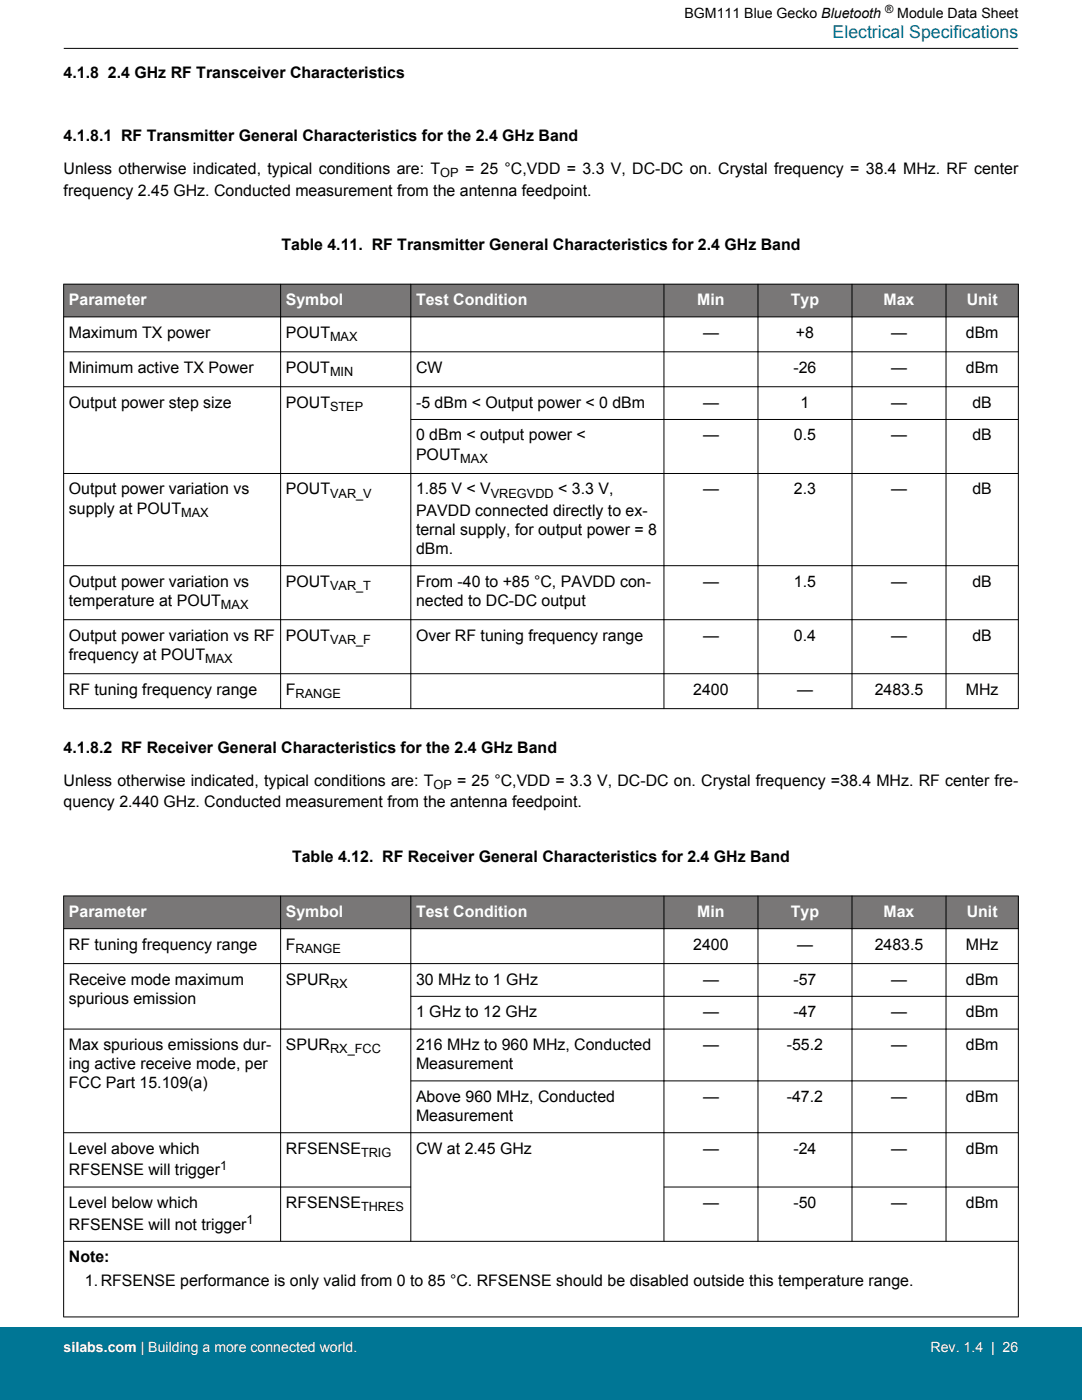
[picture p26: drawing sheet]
<svg xmlns="http://www.w3.org/2000/svg" width="216mm" height="279mm" viewBox="0 0 216 279" stroke-linecap="round" stroke-linejoin="round" font-family="sans-serif">
<defs><g id="words">
<text font-size="3.5" fill="#007695" x="166.1" y="7.5">Electrical Specifications</text>
<g font-size="3.2">
<text x="12.7" y="15.5">4.1.8 2.4 GHz RF Transceiver Characteristics</text>
<text x="12.7" y="28.2">4.1.8.1 RF Transmitter General Characteristics for the 2.4 GHz Band</text>
<text x="12.7" y="34.8">Unless otherwise indicated, typical conditions are: T</text>
<text x="92.8" y="34.8">= 25 °C,VDD = 3.3 V, DC-DC on. Crystal frequency = 38.4 MHz. RF center</text>
<text x="12.7" y="39">frequency 2.45 GHz. Conducted measurement from the antenna feedpoint.</text>
<text x="56.2" y="49.9">Table 4.11. RF Transmitter General Characteristics for 2.4 GHz Band</text>
<text x="13.7" y="67.4">Maximum TX power</text>
<text x="57" y="67.4">POUT</text>
<text x="140.3" y="67.4">—</text>
<text x="158.8" y="67.4">+8</text>
<text x="177.8" y="67.4">—</text>
<text x="192.7" y="67.4">dBm</text>
<text x="13.7" y="74.4">Minimum active TX Power</text>
<text x="57" y="74.4">POUT</text>
<text x="83" y="74.4">CW</text>
<text x="158.3" y="74.4">-26</text>
<text x="177.8" y="74.4">—</text>
<text x="192.7" y="74.4">dBm</text>
<text x="13.7" y="81.4">Output power step size</text>
<text x="57" y="81.4">POUT</text>
<text x="83" y="81.4">-5 dBm &lt; Output power &lt; 0 dBm</text>
<text x="140.3" y="81.4">—</text>
<text x="159.7" y="81.4">1</text>
<text x="177.8" y="81.4">—</text>
<text x="194" y="81.4">dB</text>
<text x="83" y="87.9">0 dBm &lt; output power &lt;</text>
<text x="140.3" y="87.9">—</text>
<text x="158.4" y="87.9">0.5</text>
<text x="177.8" y="87.9">—</text>
<text x="194" y="87.9">dB</text>
<text x="83" y="91.7">POUT</text>
<text x="13.7" y="98.7">Output power variation vs</text>
<text x="57" y="98.7">POUT</text>
<text x="83" y="98.7">1.85 V &lt; V</text>
<text x="111.4" y="98.7">&lt; 3.3 V,</text>
<text x="140.3" y="98.7">—</text>
<text x="158.4" y="98.7">2.3</text>
<text x="177.8" y="98.7">—</text>
<text x="194" y="98.7">dB</text>
<text x="13.7" y="102.5">supply at POUT</text>
<text x="83" y="102.9">PAVDD connected directly to ex-</text>
<text x="83" y="106.7">ternal supply, for output power = 8</text>
<text x="83" y="110.5">dBm.</text>
<text x="13.7" y="117.1">Output power variation vs</text>
<text x="57" y="117.1">POUT</text>
<text x="83" y="117.1">From -40 to +85 °C, PAVDD con-</text>
<text x="140.3" y="117.1">—</text>
<text x="158.4" y="117.1">1.5</text>
<text x="177.8" y="117.1">—</text>
<text x="194" y="117.1">dB</text>
<text x="13.7" y="120.9">temperature at POUT</text>
<text x="83" y="120.9">nected to DC-DC output</text>
<text x="13.7" y="127.9">Output power variation vs RF</text>
<text x="13.7" y="131.7">frequency at POUT</text>
<text x="57" y="127.9">POUT</text>
<text x="83" y="127.9">Over RF tuning frequency range</text>
<text x="140.3" y="127.9">—</text>
<text x="158.4" y="127.9">0.4</text>
<text x="177.8" y="127.9">—</text>
<text x="194" y="127.9">dB</text>
<text x="13.7" y="138.6">RF tuning frequency range</text>
<text x="57" y="138.6">F</text>
<text x="138.3" y="138.6">2400</text>
<text x="159" y="138.6">—</text>
<text x="174.5" y="138.6">2483.5</text>
<text x="192.7" y="138.6">MHz</text>
<text x="12.7" y="150.2">4.1.8.2 RF Receiver General Characteristics for the 2.4 GHz Band</text>
<text x="12.7" y="161.1">quency 2.440 GHz. Conducted measurement from the antenna feedpoint.</text>
<text x="12.7" y="156.9">Unless otherwise indicated, typical conditions are: T</text>
<text x="91.2" y="156.9">= 25 °C,VDD = 3.3 V, DC-DC on. Crystal frequency =38.4 MHz. RF center fre-</text>
<text x="58.3" y="172">Table 4.12. RF Receiver General Characteristics for 2.4 GHz Band</text>
<text x="13.7" y="189.5">RF tuning frequency range</text>
<text x="57" y="189.5">F</text>
<text x="138.3" y="189.5">2400</text>
<text x="159" y="189.5">—</text>
<text x="174.5" y="189.5">2483.5</text>
<text x="192.7" y="189.5">MHz</text>
<text x="13.7" y="196.5">Receive mode maximum</text>
<text x="57" y="196.5">SPUR</text>
<text x="83" y="196.5">30 MHz to 1 GHz</text>
<text x="140.3" y="196.5">—</text>
<text x="158.3" y="196.5">-57</text>
<text x="177.8" y="196.5">—</text>
<text x="192.7" y="196.5">dBm</text>
<text x="13.7" y="200.3">spurious emission</text>
<text x="83" y="203">1 GHz to 12 GHz</text>
<text x="140.3" y="203">—</text>
<text x="158.3" y="203">-47</text>
<text x="177.8" y="203">—</text>
<text x="192.7" y="203">dBm</text>
<text x="13.7" y="209.6">Max spurious emissions dur-</text>
<text x="57" y="209.6">SPUR</text>
<text x="83" y="209.6">216 MHz to 960 MHz, Conducted</text>
<text x="140.3" y="209.6">—</text>
<text x="157" y="209.6">-55.2</text>
<text x="177.8" y="209.6">—</text>
<text x="192.7" y="209.6">dBm</text>
<text x="13.7" y="213.4">ing active receive mode, per</text>
<text x="83" y="213.4">Measurement</text>
<text x="13.7" y="217.2">FCC Part 15.109(a)</text>
<text x="83" y="219.9">Above 960 MHz, Conducted</text>
<text x="140.3" y="219.9">—</text>
<text x="157" y="219.9">-47.2</text>
<text x="177.8" y="219.9">—</text>
<text x="192.7" y="219.9">dBm</text>
<text x="83" y="223.7">Measurement</text>
<text x="13.7" y="230.2">Level above which</text>
<text x="57" y="230.2">RFSENSE</text>
<text x="83" y="230.2">CW at 2.45 GHz</text>
<text x="140.3" y="230.2">—</text>
<text x="158.3" y="230.2">-24</text>
<text x="177.8" y="230.2">—</text>
<text x="192.7" y="230.2">dBm</text>
<text x="13.7" y="234.5">RFSENSE will trigger</text>
<text x="13.7" y="241.1">Level below which</text>
<text x="13.7" y="245.4">RFSENSE will not trigger</text>
<text x="57" y="241.1">RFSENSE</text>
<text x="140.3" y="241.1">—</text>
<text x="158.3" y="241.1">-50</text>
<text x="177.8" y="241.1">—</text>
<text x="192.7" y="241.1">dBm</text>
<text x="13.7" y="251.9">Note:</text>
<text x="16.9" y="256.7">1.RFSENSE performance is only valid from 0 to 85 °C. RFSENSE should be disabled outside this temperature range.</text>
</g>
<g font-size="3.2" fill="#fff">
<text x="13.7" y="60.9">Parameter</text>
<text x="57" y="60.9">Symbol</text>
<text x="83" y="60.9">Test Condition</text>
<text x="139.1" y="60.9">Min</text>
<text x="157.8" y="60.9">Typ</text>
<text x="176.3" y="60.9">Max</text>
<text x="192.9" y="60.9">Unit</text>
<text x="13.7" y="183">Parameter</text>
<text x="57" y="183">Symbol</text>
<text x="83" y="183">Test Condition</text>
<text x="139.1" y="183">Min</text>
<text x="157.8" y="183">Typ</text>
<text x="176.3" y="183">Max</text>
<text x="192.9" y="183">Unit</text>
</g>
<g font-size="2.8">
<text x="136.6" y="3.5">BGM111 Blue Gecko Bluetooth</text>
<text x="179" y="3.5">Module Data Sheet</text>
</g>
<g font-size="2.8" fill="#fff">
<text x="12.7" y="269.9">silabs.com | Building a more connected world.</text>
<text x="185.7" y="269.9">Rev. 1.4 | 26</text>
</g>
<g font-size="2.5">
<text x="87.9" y="35.4">OP</text>
<text x="65.9" y="68.1">MAX</text>
<text x="65.9" y="75">MIN</text>
<text x="65.9" y="82">STEP</text>
<text x="91.8" y="92.3">MAX</text>
<text x="65.9" y="99.3">VAR_V</text>
<text x="97.9" y="99.3">VREGVDD</text>
<text x="36.2" y="103.1">MAX</text>
<text x="65.9" y="117.7">VAR_T</text>
<text x="44.1" y="121.5">MAX</text>
<text x="65.9" y="128.5">VAR_F</text>
<text x="40.9" y="132.3">MAX</text>
<text x="59" y="139.3">RANGE</text>
<text x="86.5" y="157.5">OP</text>
<text x="59" y="190.2">RANGE</text>
<text x="65.9" y="197.1">RX</text>
<text x="65.9" y="210.2">RX_FCC</text>
<text x="43.9" y="233.5">1</text>
<text x="72" y="230.9">TRIG</text>
<text x="49.2" y="244.3">1</text>
<text x="72" y="241.7">THRES</text>
</g>
<text font-size="2.3" x="176.6" y="2.6">®</text>
</g></defs>
<g fill="#797777">
<path d="M12.7 56.7h190.5v6.5h-190.5z" fill-rule="evenodd"/>
<path d="M12.7 56.7h190.5v6.5h-190.5z" fill-rule="evenodd"/>
</g>
<g fill="none" stroke="#000" stroke-width=".2">
<path d="M12.7 56.7h190.5M12.7 56.7v84.8M56 56.7v84.8M82 56.7v84.8M132.5 56.7v84.8M151.2 56.7v84.8M170 56.7v84.8M188.8 56.7v84.8M203.2 56.7v84.8M12.7 63.2h190.5M12.7 70.2h190.5M12.7 77.2h190.5"/>
<path d="M12.7 94.5h190.5M81.9 83.7h121.3M12.7 112.9h190.5M12.7 123.7h190.5M12.7 134.5h190.5M12.7 141.4h190.5"/>
</g>
<g fill="#797777">
<path d="M12.7 178.8h190.5v6.5h-190.5z" fill-rule="evenodd"/>
<path d="M12.7 178.8h190.5v6.5h-190.5z" fill-rule="evenodd"/>
</g>
<g fill="none" stroke="#000" stroke-width=".2">
<path d="M12.7 9.7h190.5M12.7 178.8h190.5M12.7 178.8v84.1M56 178.8v69M82 178.8v69M132.5 178.8v69M151.2 178.8v69M170 178.8v69M188.8 178.8v69M203.2 178.8v84.1M12.7 185.3h190.5M12.7 192.3h190.5"/>
<path d="M81.9 198.8h121.3M81.9 215.7h121.3M203.2 205.4h-190.5M12.7 226.1h190.5M12.7 236.9h69.3M132.4 236.9h70.8M12.7 247.7h190.5M12.7 262.8h190.5"/>
</g>
<path d="M0 264.9h215.9v14.5h-215.9z" fill="#007695"/>
<use href="#words"/>
</svg>
